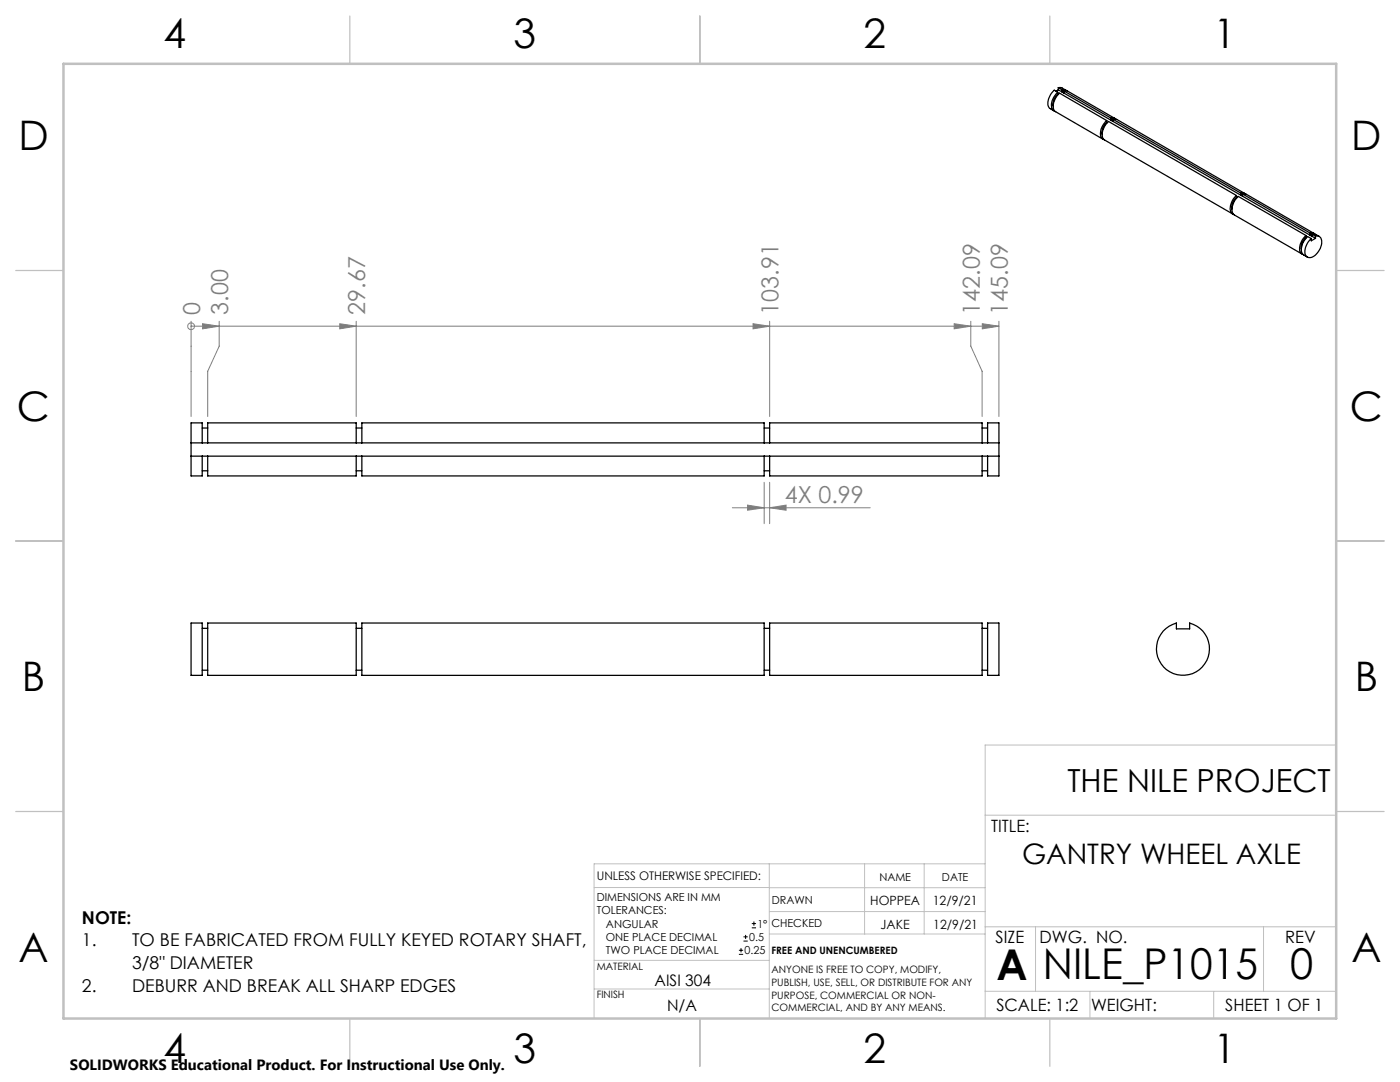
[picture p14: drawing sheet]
<svg xmlns="http://www.w3.org/2000/svg" width="279mm" height="216mm" viewBox="0 0 279 216" stroke-linecap="round" stroke-linejoin="round" font-family="sans-serif">
<defs><g id="words">
<g font-size="8.5">
<text x="198.9" y="195.5">A</text>
<text x="208.1" y="195.4">NILE_P1015</text>
<text x="257.4" y="195.4">0</text>
</g>
<g font-size="8.1">
<text x="32.7" y="9.7">4</text>
<text x="102.5" y="9.7">3</text>
<text x="172.4" y="9.7">2</text>
<text x="242.2" y="9.7">1</text>
<text x="3.7" y="30">D</text>
<text x="269.7" y="30">D</text>
<text x="3.4" y="83.9">C</text>
<text x="269.4" y="83.9">C</text>
<text x="4.4" y="137.9">B</text>
<text x="270.4" y="137.9">B</text>
<text x="3.7" y="191.9">A</text>
<text x="269.7" y="191.9">A</text>
<text x="32.7" y="212.2">4</text>
<text x="102.5" y="212.2">3</text>
<text x="172.4" y="212.2">2</text>
<text x="242.2" y="212.2">1</text>
</g>
<text font-size="6.3" x="213" y="158">THE NILE PROJECT</text>
<text font-size="5.6" x="204" y="172.3">GANTRY WHEEL AXLE</text>
<g font-size="4.7" fill="#808080">
<text x="39.9" y="62.8" transform="rotate(-90 39.9 62.8)">0</text>
<text x="45.5" y="62.8" transform="rotate(-90 45.5 62.8)">3.00</text>
<text x="72.9" y="62.8" transform="rotate(-90 72.9 62.8)">29.67</text>
<text x="155.4" y="62.8" transform="rotate(-90 155.4 62.8)">103.91</text>
<text x="195.5" y="62.8" transform="rotate(-90 195.5 62.8)">142.09</text>
<text x="201.1" y="62.8" transform="rotate(-90 201.1 62.8)">145.09</text>
<text x="156.6" y="100.3">4X 0.99</text>
</g>
<g font-size="3.5">
<text x="16.4" y="184.3">NOTE:</text>
<text x="16.4" y="188.8">1.</text>
<text x="26.4" y="188.8">TO BE FABRICATED FROM FULLY KEYED ROTARY SHAFT,</text>
<text x="16.4" y="197.9">2.</text>
<text x="26.4" y="193.4">3/8&quot; DIAMETER</text>
<text x="26.4" y="197.9">DEBURR AND BREAK ALL SHARP EDGES</text>
</g>
<g font-size="3.4">
<text x="197.8" y="166">TITLE:</text>
<text x="198.7" y="188.1">SIZE</text>
<text x="207.5" y="188.1">DWG. NO.</text>
<text x="256.5" y="188.2">REV</text>
<text x="198.8" y="201.7">SCALE: 1:2</text>
<text x="217.7" y="201.8">WEIGHT:</text>
<text x="244.5" y="201.7">SHEET 1 OF 1</text>
</g>
<g font-size="3.2">
<text x="130.6" y="196.7">AISI 304</text>
<text x="133.1" y="201.8">N/A</text>
</g>
<text font-size="3" x="14" y="213.5">SOLIDWORKS Educational Product. For Instructional Use Only.</text>
<g font-size="2.5">
<text x="173.7" y="180.6">HOPPEA</text>
<text x="175.7" y="185.4">JAKE</text>
<text x="186.2" y="180.6">12/9/21</text>
<text x="186.3" y="185.3">12/9/21</text>
</g>
<text font-size="2.4" x="119.1" y="175.6">UNLESS OTHERWISE SPECIFIED:</text>
<g font-size="2.2">
<text x="119.1" y="179.8">DIMENSIONS ARE IN MM</text>
<text x="175.5" y="175.9">NAME</text>
<text x="188" y="175.9">DATE</text>
<text x="119.1" y="182.5">TOLERANCES:</text>
<text x="120.9" y="185.1">ANGULAR</text>
<text x="151.2" y="185.1">1°</text>
<text x="154" y="185">CHECKED</text>
<text x="154" y="180.3">DRAWN</text>
<text x="120.9" y="187.8">ONE PLACE DECIMAL</text>
<text x="120.9" y="190.4">TWO PLACE DECIMAL</text>
<text x="148.6" y="190.4">0.25</text>
<text x="149.5" y="187.8">0.5</text>
</g>
<g font-size="2">
<text x="154" y="190.4">FREE AND UNENCUMBERED</text>
<text x="119.1" y="193.5">MATERIAL</text>
<text x="154" y="194.2">ANYONE IS FREE TO COPY, MODIFY,</text>
<text x="154" y="196.7">PUBLISH, USE, SELL, OR DISTRIBUTE FOR ANY</text>
<text x="119.1" y="199.2">FINISH</text>
<text x="154" y="199.2">PURPOSE, COMMERCIAL OR NON-</text>
<text x="154" y="201.8">COMMERCIAL, AND BY ANY MEANS.</text>
</g>
</g></defs>
<path d="M147.5 190.4h.8M147.5 189.6h.8M147.9 189.2v.8M148.4 187.8h.8M148.4 186.9h.8M148.8 186.5v.9M150 185.1h.9M150 184.3h.9M150.5 183.9v.8" fill="none" stroke="#000" stroke-width=".2"/>
<g fill="none" stroke="#808080" stroke-width=".2">
<path d="M38.1 65.1h.1M38.1 64.1v19M38.1 65.1h161.3M40.4 64.6l3.3 .5-3.3 .5zM43.7 64.1v5l-2.2 5v9M67.8 64.6l3.3 .5-3.3 .5zM71.1 64.1v19M150.3 64.6l3.3 .5-3.3 .5zM153.6 64.1v19M190.4 64.6l3.3 .5-3.3 .5zM193.7 64.1v5l2.3 5v9M196 64.6l3.4 .5-3.4 .5z"/>
<path d="M199.4 64.1v19M152.5 96.2v8.3M153.6 96.2v8.3M146.2 101.3h27.5M149.2 100.8l3.3 .5-3.3 .5zM153.6 101.3l3.3-.5v1z"/>
<circle cx="38.1" cy="65.1" r=".68"/>
</g>
<g fill="none" stroke="#c0c0c0" stroke-width=".2">
<path d="M266.7 148.7h-70.1v54.5M118.6 177.1h34.9M153.5 172.4v30.8M153.5 177.1h43.1M172.5 172.4v14M184.4 172.4v14M196.6 172.4h-78v30.8M196.6 162.7h70.1M118.6 197.3h34.9M118.6 191.6h34.9M153.5 186.4h43.1M153.5 181.9h43.1"/>
<path d="M196.6 197.8h70.1M196.6 184.9h70.1M206.7 184.9v12.9M217.5 197.8v5.4M242.2 197.8v5.4M252.2 184.9v12.9"/>
</g>
<path d="M69.8 3.2v9.5M139.7 3.2v9.5M209.5 3.2v9.5M3.1 54h9.6M266.7 54h9.5M3.1 107.9h9.6M266.7 107.9h9.5M3.1 161.9h9.6M266.7 161.9h9.5M69.8 203.2v9.6M139.7 203.2v9.6M209.5 203.2v9.6" fill="none" stroke="#c0c0c0" stroke-width=".25"/>
<path d="M12.7 12.7h254v190.5h-254z" fill="none" stroke="#c0c0c0" stroke-width=".5"/>
<g fill="#808080">
<path d="M149.2 100.8l3.3 .5-3.3 .5zM153.6 101.3l3.3-.5v1z"/>
<path d="M40.4 64.6l3.3 .5-3.3 .5zM67.8 64.6l3.3 .5-3.3 .5zM150.3 64.6l3.3 .5-3.3 .5zM190.4 64.6l3.3 .5-3.3 .5zM196 64.6l3.4 .5-3.4 .5z"/>
</g>
<g fill="none" stroke="#000" stroke-width=".25">
<path d="M211.1 18.4l-.7-.4a3.2 3.2 0 0 0-1.1 3.4l1 .7M211.1 18.4a2.97 2.97 0 0 0-1 3.5l.4 .3M211.1 18.8a2.8 2.8 0 0 0-.9 2.3M211.1 18.4v.4M211.1 18.8h.1M211.2 17.5h.5l1 .5M211.2 17.9l51.3 29.7M211.2 17.9l-.5 .3M211.2 17.5v.4M211.2 17.5l.7 .4M211.9 17.9h.5l.5 .2M211.9 18.3h.4"/>
<path d="M211.9 17.9v.4M212.3 18.1l.7 .1 9.5 5.4M212.3 18.1v.4l-.4-.2M212.3 18.1l9.4 5.5M220.9 24.1l-9.4-5.5a3 3 0 0 0-1 3.6l9.6 5.6M220.9 24.1a3.1 3.1 0 0 0-1.1 3.3l.5 .4M220.9 24.4a2.8 2.8 0 0 0-.9 2.4M220.9 24.1v.3M220.9 24.4l.1 .1M221.7 23.6h.7l.2 .1M221.7 24h.4M221.7 23.6v.4"/>
<path d="M222.1 23.8h.7l25.6 14.8M222.1 23.8l25.5 14.7M222.1 23.8v.4l-.4-.2M246.8 39a3.2 3.2 0 0 0-1.1 3.4l.5 .4M246.8 39.4a2.8 2.8 0 0 0-.9 2.3M246.8 39l-25.6-14.8a3.2 3.2 0 0 0-1.1 3.4l.3 .3 25.6 14.8M246.8 39v.4M246.8 39.4h.1M247.6 38.5h.7l.2 .2M247.6 38.9h.4M247.6 38.5v.4M248 38.7l.7 .1 13.5 7.8"/>
<path d="M248 38.7l13.4 7.8M248 38.7v.4l-.4-.2M260.6 47l-13.5-7.8a3.3 3.3 0 0 0-1.1 3.4l.3 .3 13.6 7.8M260.6 47a3.2 3.2 0 0 0-1.1 3.4l.5 .4M260.6 47.4a2.8 2.8 0 0 0-.9 2.3M260.6 47v.4M260.6 47.4h.1M261.4 46.5h.5l.5 .2M261.4 46.9h.4M261.4 46.5v.4M261.7 47.6l-.8-.4a3.1 3.1 0 0 0-1 3.4l1 .7M261.8 46.7h.7l.8 .5"/>
<path d="M261.8 46.7l.7 .4M261.8 46.7v.4l-.4-.2M262.5 47.1a1.07 1.07 0 0 1 1.1 .4 1.07 1.07 0 0 1 .2 1.1 3.2 3.2 0 0 1-2.5 2.8 1.37 1.37 0 0 1-.7-2.1l.4-.9 .7-.8M262.5 47.6l-.8 .4v-.4M262.5 47.1v.5M38.1 91v4h2.3v-4M38.1 88.4v-4h2.3v4M38.1 91h161.3M38.1 88.4h161.3M38.1 88.4v2.6M40.4 93.9h1.1M40.4 85.4h1.1"/>
<path d="M41.5 88.4v-4h29.6v4M41.5 91v4h29.6v-4M71.1 93.9h1.1M71.1 85.4h1.1M72.2 88.4v-4h80.3v4M72.2 91v4h80.3v-4M152.5 93.9h1.1M152.5 85.4h1.1M153.6 88.4v-4h42.4v4M153.6 91v4h42.4v-4M196 93.9h1.1M196 85.4h1.1"/>
<path d="M197.1 91v4h2.3v-4M197.1 88.4v-4h2.3v4M199.4 88.4v2.6M38.1 124.3h2.3v10.5h-2.3zM40.4 133.7h1.1M40.4 125.4h1.1M41.5 124.3h29.6v10.5h-29.6zM71.1 133.7h1.1M71.1 125.4h1.1M72.2 124.3h80.3v10.5h-80.3zM152.5 133.7h1.1M152.5 125.4h1.1"/>
<path d="M153.6 124.3h42.4v10.5h-42.4zM196 133.7h1.1M196 125.4h1.1M197.1 124.3h2.3v10.5h-2.3zM232.1 125.9a5.7 5.7 0 0 1 2.7-1.6v1.2h2.6v-1.2a5.3 5.3 0 0 1 3.6 7.3 5.3 5.3 0 0 1-7.7 2.3 5.3 5.3 0 0 1-1.2-8z"/>
</g>
<use href="#words"/>
</svg>
